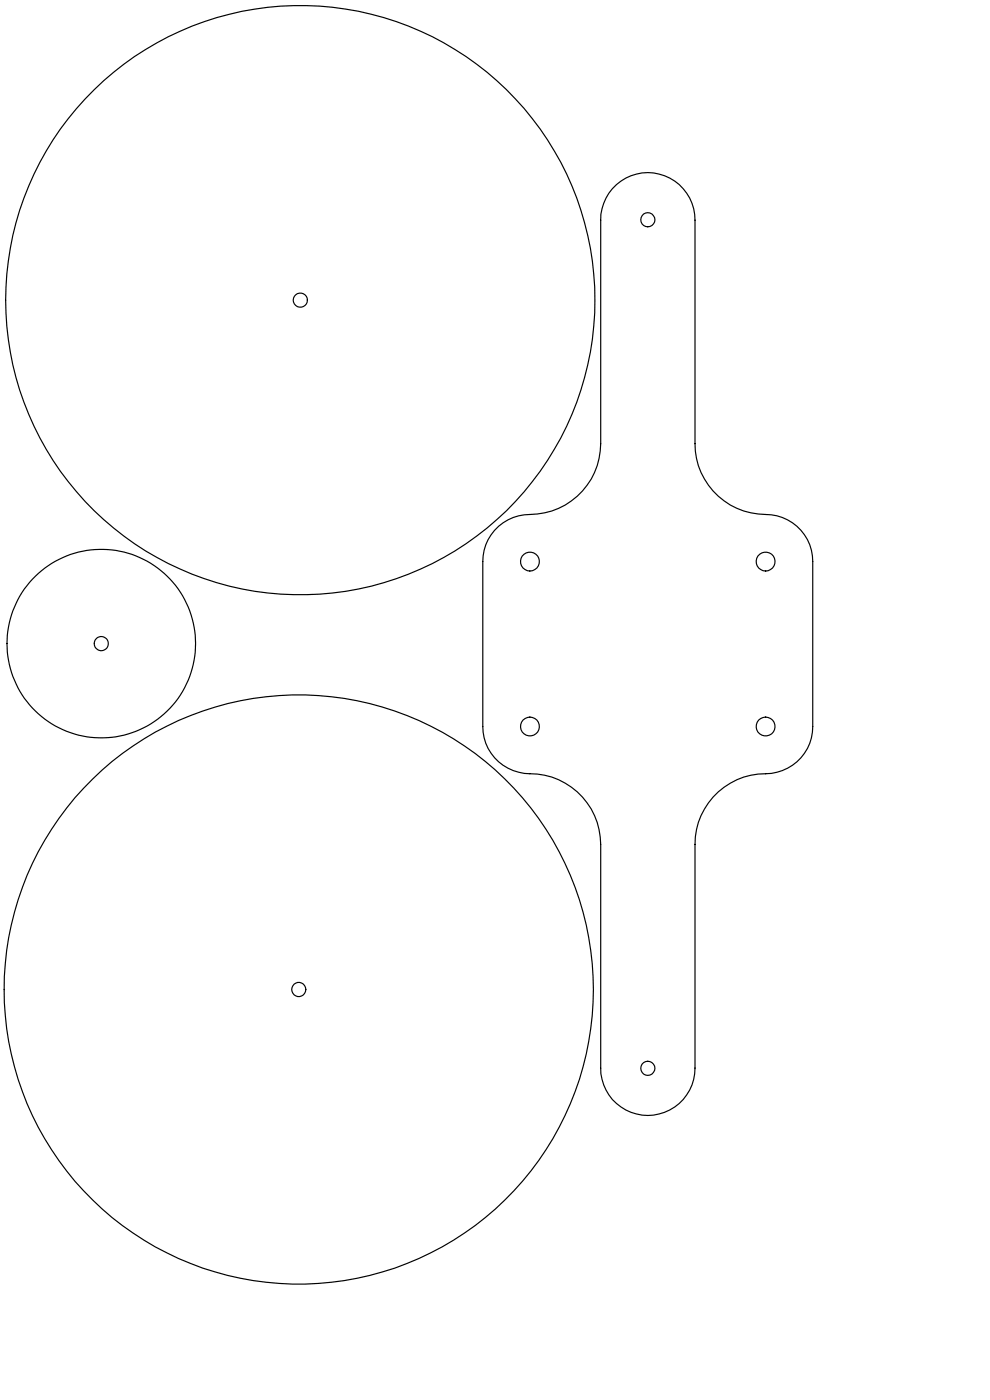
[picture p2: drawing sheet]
<svg xmlns="http://www.w3.org/2000/svg" width="210mm" height="297mm" viewBox="0 0 210 297" stroke-linecap="round" stroke-linejoin="round" font-family="sans-serif">
<g fill="none" stroke="#000" stroke-width=".25">
<path d="M129.9 40a10 10 0 0 1 11.1-2.7 10 10 0 0 1 6.4 9.4v47.4a15.2 15.2 0 0 0 16.2 15.1 10 10 0 0 1 8.8 9.9v35a10 10 0 0 1-10 10 14.9 14.9 0 0 0-15 15v47.5a10 10 0 0 1-10 10 10 10 0 0 1-10-10v-47.5a15.2 15.2 0 0 0-16.2-15 10 10 0 0 1-8.8-10v-35a10 10 0 0 1 10-10 15.1 15.1 0 0 0 15-15v-47.4a10.2 10.2 0 0 1 2.5-6.7z"/>
<circle cx="137.4" cy="46.6" r="1.48"/>
<circle cx="63.7" cy="63.7" r="1.5"/>
<circle cx="63.7" cy="63.7" r="62.5"/>
<circle cx="112.4" cy="119.1" r="2.01"/>
<circle cx="162.4" cy="119.1" r="2.01"/>
<circle cx="21.5" cy="136.5" r="1.48"/>
<circle cx="21.5" cy="136.5" r="20"/>
<circle cx="112.4" cy="154.1" r="2.01"/>
<circle cx="162.4" cy="154.1" r="2.01"/>
<circle cx="63.4" cy="209.9" r="1.5"/>
<circle cx="63.4" cy="209.9" r="62.5"/>
<circle cx="137.4" cy="226.6" r="1.48"/>
</g>
</svg>
